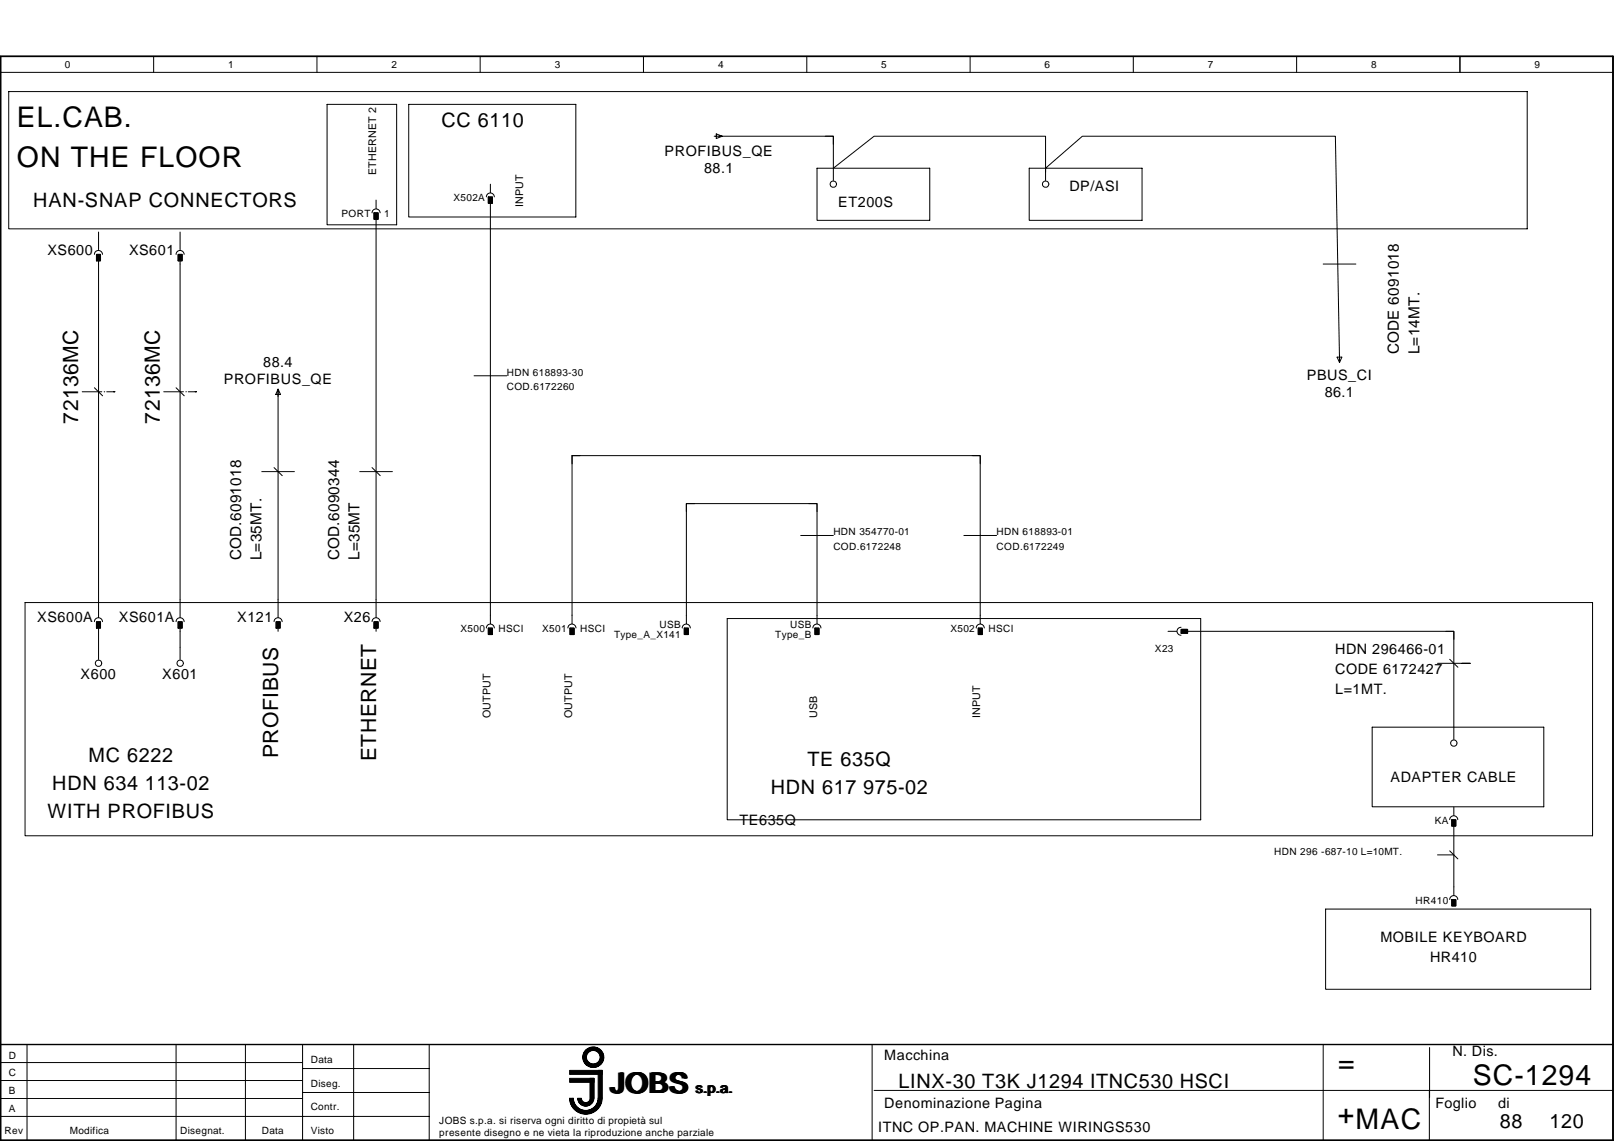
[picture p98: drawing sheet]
<svg xmlns="http://www.w3.org/2000/svg" width="297mm" height="210mm" viewBox="0 0 297 210" stroke-linecap="round" stroke-linejoin="round" font-family="sans-serif">
<defs><g id="words">
<g font-size="5.2">
<text x="3.1" y="23.5">EL.CAB.</text>
<text x="3.1" y="30.8">ON THE FLOOR</text>
<text x="246.3" y="197.2">=</text>
<text x="112.5" y="201">JOBS</text>
<text x="271.1" y="199.6">SC-1294</text>
<text x="246.2" y="206.7">+MAC</text>
</g>
<g font-size="3.9">
<text x="14.4" y="78" transform="rotate(-90 14.4 78)">72136MC</text>
<text x="29.4" y="78" transform="rotate(-90 29.4 78)">72136MC</text>
<text x="51.2" y="139.4" transform="rotate(-90 51.2 139.4)">PROFIBUS</text>
<text x="69.2" y="140" transform="rotate(-90 69.2 140)">ETHERNET</text>
</g>
<g font-size="3.6">
<text x="81.2" y="23.5">CC 6110</text>
<text x="6.1" y="38.1">HAN-SNAP CONNECTORS</text>
<text x="16.3" y="140.2">MC 6222</text>
<text x="148.6" y="141">TE 635Q</text>
<text x="9.6" y="145.4">HDN 634 113-02</text>
<text x="141.9" y="146.1">HDN 617 975-02</text>
<text x="8.7" y="150.5">WITH PROFIBUS</text>
<text x="165.4" y="200.2">LINX-30 T3K J1294 ITNC530 HSCI</text>
<text x="276.1" y="207.6">88</text>
<text x="285.2" y="207.6">120</text>
</g>
<g font-size="2.8">
<text x="257.5" y="65.2" transform="rotate(-90 257.5 65.2)">CODE 6091018</text>
<text x="261.2" y="65.2" transform="rotate(-90 261.2 65.2)">L=14MT.</text>
<text x="44.4" y="103.1" transform="rotate(-90 44.4 103.1)">COD.6091018</text>
<text x="48.2" y="103.1" transform="rotate(-90 48.2 103.1)">L=35MT.</text>
<text x="62.4" y="103.1" transform="rotate(-90 62.4 103.1)">COD.6090344</text>
<text x="66.2" y="103.1" transform="rotate(-90 66.2 103.1)">L=35MT</text>
</g>
<g font-size="2.6">
<text x="122.3" y="28.7">PROFIBUS_QE</text>
<text x="129.6" y="31.9">88.1</text>
<text x="196.8" y="35.2">DP/ASI</text>
<text x="154.3" y="38.1">ET200S</text>
<text x="8.7" y="46.9">XS600</text>
<text x="23.8" y="46.9">XS601</text>
<text x="41.2" y="70.6">PROFIBUS_QE</text>
<text x="48.4" y="67.4">88.4</text>
<text x="240.5" y="69.9">PBUS_CI</text>
<text x="243.8" y="73">86.1</text>
<text x="6.8" y="114.5">XS600A</text>
<text x="21.9" y="114.5">XS601A</text>
<text x="43.7" y="114.5">X121</text>
<text x="63.3" y="114.5">X26</text>
<text x="14.8" y="124.9">X600</text>
<text x="29.9" y="124.9">X601</text>
<text x="245.7" y="120.4">HDN 296466-01</text>
<text x="245.7" y="124">CODE 6172427</text>
<text x="245.7" y="127.7">L=1MT.</text>
<text x="255.9" y="143.9">ADAPTER CABLE</text>
<text x="136.1" y="151.8">TE635Q</text>
<text x="254" y="173.3">MOBILE KEYBOARD</text>
<text x="263.2" y="177">HR410</text>
<text x="162.7" y="195.1">Macchina</text>
<text x="267.3" y="194.3">N. Dis.</text>
<text x="128.1" y="201">s.p.a.</text>
<text x="162.7" y="203.9">Denominazione Pagina</text>
<text x="264.2" y="203.9">Foglio</text>
<text x="275.7" y="203.9">di</text>
<text x="161.6" y="208.3">ITNC OP.PAN. MACHINE WIRINGS530</text>
</g>
<g font-size="2">
<text x="69.2" y="32.3" transform="rotate(-90 69.2 32.3)">ETHERNET 2</text>
<text x="96.3" y="38.1" transform="rotate(-90 96.3 38.1)">INPUT</text>
<text x="90.3" y="132.1" transform="rotate(-90 90.3 132.1)">OUTPUT</text>
<text x="105.3" y="132.1" transform="rotate(-90 105.3 132.1)">OUTPUT</text>
<text x="150.4" y="132.1" transform="rotate(-90 150.4 132.1)">USB</text>
<text x="180.4" y="132.1" transform="rotate(-90 180.4 132.1)">INPUT</text>
</g>
<g font-size="1.8">
<text x="12" y="12.6">0</text>
<text x="42" y="12.6">1</text>
<text x="72" y="12.6">2</text>
<text x="102.1" y="12.6">3</text>
<text x="132.2" y="12.6">4</text>
<text x="162.2" y="12.6">5</text>
<text x="192.3" y="12.6">6</text>
<text x="222.3" y="12.6">7</text>
<text x="252.4" y="12.6">8</text>
<text x="282.4" y="12.6">9</text>
<text x="62.8" y="40">PORT</text>
<text x="70.7" y="40">1</text>
<text x="83.5" y="37">X502A</text>
<text x="93.3" y="69.1">HDN 618893-30</text>
<text x="93.3" y="71.8">COD.6172260</text>
<text x="153.4" y="98.5">HDN 354770-01</text>
<text x="153.4" y="101.2">COD.6172248</text>
<text x="183.4" y="98.5">HDN 618893-01</text>
<text x="183.4" y="101.2">COD.6172249</text>
<text x="84.8" y="116.4">X500</text>
<text x="91.8" y="116.4">HSCI</text>
<text x="99.8" y="116.4">X501</text>
<text x="106.8" y="116.4">HSCI</text>
<text x="113" y="117.3">Type_A_X141</text>
<text x="121.4" y="115.4">USB</text>
<text x="142.7" y="117.3">Type_B</text>
<text x="145.4" y="115.4">USB</text>
<text x="174.9" y="116.4">X502</text>
<text x="181.9" y="116.4">HSCI</text>
<text x="212.6" y="119.9">X23</text>
<text x="264.1" y="151.6">KA</text>
<text x="234.5" y="157.3">HDN 296 -687-10 L=10MT.</text>
<text x="260.5" y="166.3">HR410</text>
<text x="1.6" y="194.7">D</text>
<text x="57.2" y="195.5">Data</text>
<text x="1.6" y="201.3">B</text>
<text x="1.6" y="198">C</text>
<text x="57.2" y="199.9">Diseg.</text>
<text x=".8" y="208.7">Rev</text>
<text x="1.6" y="204.6">A</text>
<text x="12.9" y="208.7">Modifica</text>
<text x="33.1" y="208.7">Disegnat.</text>
<text x="48.2" y="208.7">Data</text>
<text x="57.2" y="204.3">Contr.</text>
<text x="57.2" y="208.7">Visto</text>
<text x="80.9" y="206.8">JOBS s.p.a. si riserva ogni diritto di propietà sul</text>
<text x="80.9" y="209">presente disegno e ne vieta la riproduzione anche parziale</text>
</g>
</g></defs>
<g fill="none" stroke="#000" stroke-width=".18">
<path d="M.1 10.4h296.8v199.4h-296.8zM.1 13.3h296.8M1.6 16.8h279.5v25.3h-279.5zM28.3 10.4v2.9M58.3 10.4v2.9M60.2 19.2h12.8v22.2h-12.8zM75.2 19.2h30.8v20.7h-30.8zM88.4 10.4v2.9M118.4 10.4v2.9M148.5 10.4v2.9M178.5 10.4v2.9M208.6 10.4v2.9"/>
<path d="M238.6 10.4v2.9M268.7 10.4v2.9M150.4 30.9h20.7v9.6h-20.7zM153.4 30.9l7.5-5.8h31.5v6.6M189.4 30.9h20.8v9.6h-20.8zM192.4 30.9l6.8-5.8h46.6l.7 41.1M243.5 48.6h6M15.1 72.1h3.6M19.2 72.1h.1M19.6 72.1h1.5M30.1 72.1h3.7M34.2 72.1h.1"/>
<path d="M34.6 72.1h1.5M87.2 69.1h6.1M48.2 86.8h6M66.2 86.8h6M147.4 98.5h6M177.4 98.5h6M4.6 110.9h288.5v42.9h-288.5zM133.8 113.8h87.2v37h-87.2zM252.5 133.8h31.6v14.6h-31.6zM264.6 122h6M264.6 157.3h3M244 167.2h48.8v14.8h-48.8z"/>
<path d="M.1 198.8h55.6M.1 195.5h55.6M.1 192.2h296.8M5 192.2v17.6M32.4 192.2v17.6M45.2 192.2v17.6M55.7 192.2v17.6M55.7 196.6h23.3M65.1 192.2v17.6M79 192.2v17.6M160.5 192.2v17.6M243.5 192.2v17.6"/>
<path d="M263.1 192.7v9.2M.1 205.4h78.9M.1 202.1h55.6M55.7 201h23.3M105 202a2.85 2.85 0 0 0 2.8 2.8 2.85 2.85 0 0 0 2.9-2.8M105 202a2.77 2.77 0 0 0 2.8 2.7 2.77 2.77 0 0 0 2.8-2.7M105.1 202a2.69 2.69 0 0 0 2.7 2.7 2.69 2.69 0 0 0 2.7-2.7M105.2 202a2.63 2.63 0 0 0 2.6 2.6 2.63 2.63 0 0 0 2.6-2.6M105.3 202a2.54 2.54 0 0 0 2.5 2.5 2.54 2.54 0 0 0 2.5-2.5M105.3 202a2.47 2.47 0 0 0 2.5 2.4 2.47 2.47 0 0 0 2.5-2.4M105.4 202a2.39 2.39 0 0 0 2.4 2.4 2.39 2.39 0 0 0 2.4-2.4M106.3 202a1.49 1.49 0 0 0 1.5 1.5 1.49 1.49 0 0 0 1.5-1.5"/>
<path d="M106.4 202a1.42 1.42 0 0 0 1.4 1.4 1.42 1.42 0 0 0 1.4-1.4M106.5 202a1.34 1.34 0 0 0 1.3 1.3 1.34 1.34 0 0 0 1.4-1.3M106.5 202a1.27 1.27 0 0 0 1.3 1.3 1.27 1.27 0 0 0 1.3-1.3M106.6 202a1.19 1.19 0 0 0 1.2 1.2 1.19 1.19 0 0 0 1.2-1.2M106.7 202a1.12 1.12 0 0 0 1.1 1.1 1.12 1.12 0 0 0 1.1-1.1M106.8 202a1.04 1.04 0 0 0 1 1.1 1.04 1.04 0 0 0 1-1.1M106.8 202a.96 .96 0 0 0 1 1 .96 .96 0 0 0 1-1M106.9 202a.89 .89 0 0 0 .9 .9 .89 .89 0 0 0 .9-.9M107 202a.81 .81 0 0 0 .8 .8 .81 .81 0 0 0 .8-.8M110.1 202a2.3 2.3 0 0 1-2.3 2.3 2.3 2.3 0 0 1-2.3-2.3 2.32 2.32 0 0 0 2.3 2.3 2.32 2.32 0 0 0 2.3-2.3M110.7 202a2.94 2.94 0 0 1-2.9 2.9 2.94 2.94 0 0 1-3-2.9 3 3 0 0 0 3 3 3 3 0 0 0 3-3M160.9 200.6h136"/>
<path d="M263.1 200.6v9.2"/>
<circle cx="109.2" cy="194.5" r="1.33"/>
<circle cx="109.2" cy="194.5" r="1.48"/>
<circle cx="109.2" cy="194.5" r="1.55"/>
<circle cx="109.2" cy="194.5" r="1.85"/>
<circle cx="109.2" cy="194.5" r="1.25"/>
<circle cx="109.2" cy="194.5" r="1.78"/>
<circle cx="109.2" cy="194.5" r="1.4"/>
<circle cx="109.2" cy="194.5" r="1.63"/>
<circle cx="109.2" cy="194.5" r="1.69"/>
<circle cx="109.2" cy="194.5" r="1.92"/>
</g>
<path d="M.1 10.4h296.8v199.4h-296.8zM.1 192.2h296.8" fill="none" stroke="#000" stroke-width=".26"/>
<path d="M104.8 196.9h6v.8h-6zM104.8 198.4h4.5v.7h-4.5zM108.6 198.4h.7v3.7h-.7zM110.1 196.9h.7v5.2h-.7z" fill="#000" stroke="#000" stroke-width=".18"/>
<g fill="none" stroke="#000" stroke-width=".19">
<path d="M68.5 39.2a.74 .74 0 0 1 .7-.8 .74 .74 0 0 1 .8 .8M68.8 39.2h.8v1.1h-.8zM69.2 36.8v1.5M69.2 39.8v73.7M89.5 36.2a.73 .73 0 0 1 .7-.7 .73 .73 0 0 1 .8 .7M89.9 36.2h.7v1.2h-.7zM90.3 33.9v1.4M90.3 36.8v77.9M131.4 25.1h1.4M131.8 24.6l1.1 .5-1.1 .4zM132.3 25.1h21.1v8M151.9 25.1h1.5v1.4"/>
<path d="M192.4 30.9v2.2M17.4 46.8a.74 .74 0 0 1 .7-.7 .74 .74 0 0 1 .8 .7M17.8 46.8h.7v1.2h-.7zM18.1 42.7v3.2M18.1 48v65.5M32.4 46.8a.74 .74 0 0 1 .7-.7 .74 .74 0 0 1 .8 .7M32.8 46.8h.7v1.2h-.7zM33.1 42.7v3.2M33.1 48v65.5M17.4 71.3l1.5 1.5M32.4 71.3l1.5 1.5M51.2 71.6v41.9"/>
<path d="M51.2 71.6l.4 1h-.8zM246.1 65.7h.8l-.4 1zM246.5 65.3v1.3M50.4 86l1.5 1.5M68.5 86l1.5 1.5M106.8 83.8h-1.5v1.5M127.8 92.6h-1.5v1.5M148.9 92.6h1.5v1.5M178.9 83.8h1.5v1.5M17.4 114.4a.74 .74 0 0 1 .7-.8 .74 .74 0 0 1 .8 .8M17.8 114.4h.7v1.1h-.7zM18.1 115.5v5.8"/>
<path d="M32.4 114.4a.74 .74 0 0 1 .7-.8 .74 .74 0 0 1 .8 .8M32.8 114.4h.7v1.1h-.7zM33.1 115.5v5.8M50.4 114.4a.74 .74 0 0 1 .8-.8 .74 .74 0 0 1 .7 .8M50.8 114.4h.8v1.1h-.8zM51.2 115.5v.6M68.5 114.4a.74 .74 0 0 1 .7-.8 .74 .74 0 0 1 .8 .8M68.8 114.4h.8v1.1h-.8zM69.2 115.5v.6M89.5 115.5a.73 .73 0 0 1 .7-.7 .73 .73 0 0 1 .8 .7M89.9 115.5h.7v1.2h-.7zM104.5 115.5a.74 .74 0 0 1 .8-.7 .74 .74 0 0 1 .7 .7"/>
<path d="M104.9 115.5h.8v1.2h-.8zM105.3 114.7v-30.9h75.1v30.9M125.6 115.5a.74 .74 0 0 1 .7-.7 .74 .74 0 0 1 .7 .7M125.9 115.5h.8v1.2h-.8zM126.3 114.7v-22.1h24.1v22.1M149.6 115.5a.74 .74 0 0 1 .7-.7 .74 .74 0 0 1 .8 .7M150 115.5h.7v1.2h-.7zM179.7 115.5a.74 .74 0 0 1 .7-.7 .74 .74 0 0 1 .7 .7M180 115.5h.8v1.2h-.8zM215 116.1h1.5M217.4 115.4a.73 .73 0 0 0-.8 .7 .73 .73 0 0 0 .8 .8M217.4 115.8h1.2v.7h-1.2z"/>
<path d="M218 116.1h49.6v19.9M266.1 116.1h1.5v1.5M266.8 121.3l1.5 1.4M266.8 150.8a.74 .74 0 0 1 .7-.7 .74 .74 0 0 1 .8 .7M266.8 156.5l1.5 1.5M267.2 150.8h.7v1.2h-.7zM267.6 148.5v1.4M267.6 151.4v13.2M266.8 165.5a.74 .74 0 0 1 .7-.7 .74 .74 0 0 1 .8 .7M267.2 165.5h.7v1.2h-.7z"/>
<circle cx="153.4" cy="33.9" r=".6"/>
<circle cx="192.4" cy="33.9" r=".59"/>
<circle cx="18.1" cy="122" r=".59"/>
<circle cx="33.2" cy="122" r=".59"/>
<circle cx="267.6" cy="136.7" r=".58"/>
</g>
<g fill="#000" stroke="#000" stroke-width=".19">
<path d="M68.8 39.2h.8v1.1h-.8zM89.9 36.2h.7v1.2h-.7zM17.8 46.8h.7v1.2h-.7zM32.8 46.8h.7v1.2h-.7zM17.8 114.4h.7v1.1h-.7zM32.8 114.4h.7v1.1h-.7zM50.8 114.4h.8v1.1h-.8zM68.8 114.4h.8v1.1h-.8zM89.9 115.5h.7v1.2h-.7zM104.9 115.5h.8v1.2h-.8zM125.9 115.5h.8v1.2h-.8zM150 115.5h.7v1.2h-.7z"/>
<path d="M180 115.5h.8v1.2h-.8zM217.4 115.8h1.2v.7h-1.2zM267.2 150.8h.7v1.2h-.7zM267.2 165.5h.7v1.2h-.7z"/>
</g>
<use href="#words"/>
</svg>
